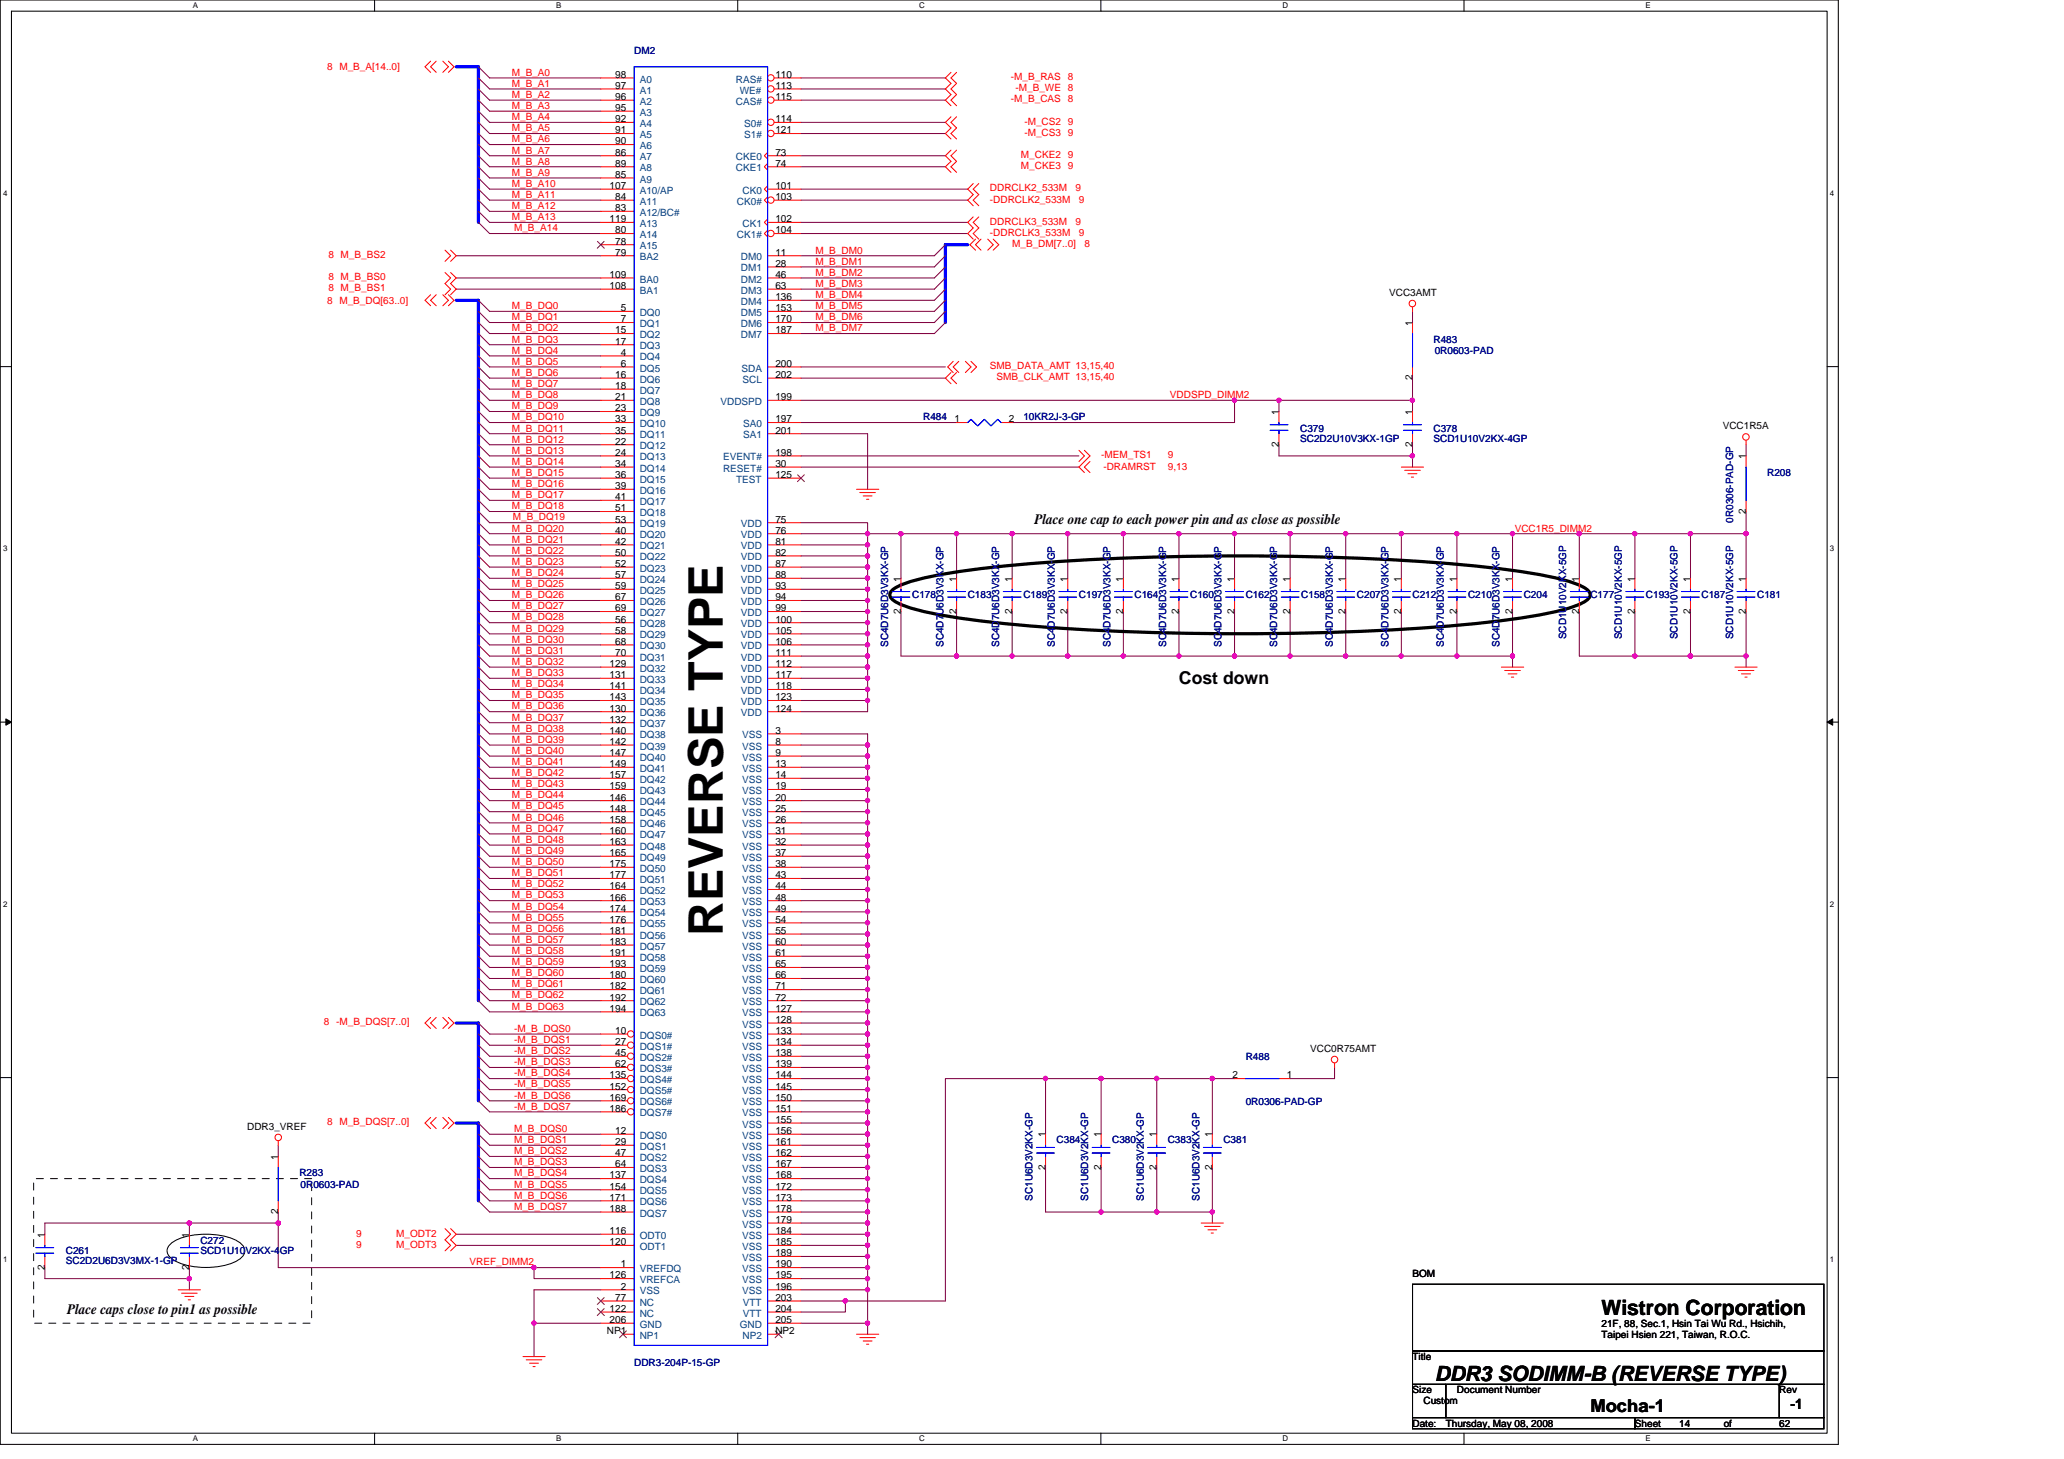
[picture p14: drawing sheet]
<svg xmlns="http://www.w3.org/2000/svg" width="297mm" height="210mm" viewBox="0 0 297 210" stroke-linecap="round" stroke-linejoin="round" font-family="sans-serif">
<defs><g id="words">
<text font-size="6.9" x="104" y="134.7" transform="rotate(-90 104 134.7)">REVERSE TYPE</text>
<g font-size="3">
<text x="230.5" y="189.3">Wistron Corporation</text>
<text x="206.5" y="198.8">DDR3 SODIMM-B (REVERSE TYPE)</text>
</g>
<g font-size="2.5">
<text x="169.7" y="98.4">Cost down</text>
<text x="228.9" y="203.2">Mocha-1</text>
</g>
<g font-size="2.1">
<text x="148.9" y="75.5">Place one cap to each power pin and as close as possible</text>
<text x="9.6" y="189.1">Place caps close to pin1 as possible</text>
<text x="257.7" y="202.8">-1</text>
</g>
<g font-size="1.4" fill="#f00">
<text x="47.1" y="10.1">8 M_B_A[14..0]</text>
<text x="73.7" y="10.9">M_B_A0</text>
<text x="145.5" y="11.5">-M_B_RAS 8</text>
<text x="73.7" y="12.5">M_B_A1</text>
<text x="73.7" y="14.1">M_B_A2</text>
<text x="73.7" y="15.7">M_B_A3</text>
<text x="73.7" y="17.3">M_B_A4</text>
<text x="145.5" y="14.7">-M_B_CAS 8</text>
<text x="146.2" y="13.1">-M_B_WE 8</text>
<text x="147.4" y="17.9">-M_CS2 9</text>
<text x="73.7" y="22.1">M_B_A7</text>
<text x="73.7" y="23.7">M_B_A8</text>
<text x="73.7" y="18.9">M_B_A5</text>
<text x="73.7" y="20.5">M_B_A6</text>
<text x="146.9" y="22.7">M_CKE2 9</text>
<text x="147.4" y="19.5">-M_CS3 9</text>
<text x="73.7" y="26.9">M_B_A10</text>
<text x="73.7" y="28.5">M_B_A11</text>
<text x="73.7" y="25.3">M_B_A9</text>
<text x="142.5" y="27.5">DDRCLK2_533M</text>
<text x="142.5" y="29.1">-DDRCLK2_533M</text>
<text x="146.9" y="24.3">M_CKE3 9</text>
<text x="154.8" y="27.5">9</text>
<text x="155.3" y="29.1">9</text>
<text x="73.7" y="30.1">M_B_A12</text>
<text x="73.7" y="31.7">M_B_A13</text>
<text x="74" y="33.3">M_B_A14</text>
<text x="142.5" y="32.3">DDRCLK3_533M</text>
<text x="142.5" y="34">-DDRCLK3_533M</text>
<text x="145.7" y="35.5">M_B_DM[7..0]</text>
<text x="154.8" y="32.3">9</text>
<text x="155.3" y="34">9</text>
<text x="156.1" y="35.5">8</text>
<text x="47.3" y="37.1">8 M_B_BS2</text>
<text x="47.3" y="40.3">8 M_B_BS0</text>
<text x="47.3" y="42">8 M_B_BS1</text>
<text x="117.3" y="36.5">M_B_DM0</text>
<text x="117.3" y="38.1">M_B_DM1</text>
<text x="117.3" y="41.3">M_B_DM3</text>
<text x="117.3" y="39.7">M_B_DM2</text>
<text x="47.1" y="43.7">8 M_B_DQ[63..0]</text>
<text x="73.7" y="44.5">M_B_DQ0</text>
<text x="73.7" y="47.7">M_B_DQ2</text>
<text x="73.7" y="46.1">M_B_DQ1</text>
<text x="117.3" y="47.7">M_B_DM7</text>
<text x="117.3" y="46.1">M_B_DM6</text>
<text x="117.3" y="44.5">M_B_DM5</text>
<text x="117.3" y="42.9">M_B_DM4</text>
<text x="73.7" y="49.3">M_B_DQ3</text>
<text x="73.7" y="50.9">M_B_DQ4</text>
<text x="73.7" y="52.5">M_B_DQ5</text>
<text x="142.5" y="53.1">SMB_DATA_AMT 13,15,40</text>
<text x="73.7" y="55.7">M_B_DQ7</text>
<text x="73.7" y="57.3">M_B_DQ8</text>
<text x="73.7" y="54.1">M_B_DQ6</text>
<text x="73.7" y="58.9">M_B_DQ9</text>
<text x="143.4" y="54.7">SMB_CLK_AMT 13,15,40</text>
<text x="168.4" y="57.3">VDDSPD_DIMM2</text>
<text x="73.7" y="60.5">M_B_DQ10</text>
<text x="73.7" y="62.1">M_B_DQ11</text>
<text x="73.7" y="63.7">M_B_DQ12</text>
<text x="73.7" y="65.3">M_B_DQ13</text>
<text x="158.5" y="66">-MEM_TS1</text>
<text x="168.1" y="66">9</text>
<text x="73.7" y="66.9">M_B_DQ14</text>
<text x="73.7" y="68.5">M_B_DQ15</text>
<text x="73.7" y="70.1">M_B_DQ16</text>
<text x="73.7" y="71.7">M_B_DQ17</text>
<text x="158.8" y="67.7">-DRAMRST</text>
<text x="168.1" y="67.7">9,13</text>
<text x="73.7" y="73.3">M_B_DQ18</text>
<text x="73.7" y="76.5">M_B_DQ20</text>
<text x="73.8" y="74.9">M_B_DQ19</text>
<text x="218" y="76.5">VCC1R5_DIMM2</text>
<text x="73.7" y="79.7">M_B_DQ22</text>
<text x="73.7" y="78.1">M_B_DQ21</text>
<text x="73.7" y="81.3">M_B_DQ23</text>
<text x="73.7" y="82.9">M_B_DQ24</text>
<text x="73.7" y="87.7">M_B_DQ27</text>
<text x="73.7" y="89.3">M_B_DQ28</text>
<text x="73.7" y="86.1">M_B_DQ26</text>
<text x="73.7" y="84.5">M_B_DQ25</text>
<text x="73.7" y="92.5">M_B_DQ30</text>
<text x="73.7" y="94.1">M_B_DQ31</text>
<text x="73.7" y="95.7">M_B_DQ32</text>
<text x="73.7" y="90.9">M_B_DQ29</text>
<text x="73.7" y="100.5">M_B_DQ35</text>
<text x="73.7" y="98.9">M_B_DQ34</text>
<text x="73.7" y="97.3">M_B_DQ33</text>
<text x="73.7" y="105.3">M_B_DQ38</text>
<text x="73.7" y="103.7">M_B_DQ37</text>
<text x="73.7" y="106.9">M_B_DQ39</text>
<text x="73.7" y="102.1">M_B_DQ36</text>
<text x="73.7" y="113.3">M_B_DQ43</text>
<text x="73.7" y="108.5">M_B_DQ40</text>
<text x="73.7" y="111.7">M_B_DQ42</text>
<text x="73.7" y="110.1">M_B_DQ41</text>
<text x="73.7" y="118.1">M_B_DQ46</text>
<text x="73.7" y="114.9">M_B_DQ44</text>
<text x="73.7" y="119.7">M_B_DQ47</text>
<text x="73.7" y="116.5">M_B_DQ45</text>
<text x="73.7" y="124.5">M_B_DQ50</text>
<text x="73.7" y="121.3">M_B_DQ48</text>
<text x="73.7" y="122.9">M_B_DQ49</text>
<text x="73.7" y="126.1">M_B_DQ51</text>
<text x="73.7" y="127.7">M_B_DQ52</text>
<text x="73.7" y="129.3">M_B_DQ53</text>
<text x="73.7" y="130.9">M_B_DQ54</text>
<text x="73.7" y="132.5">M_B_DQ55</text>
<text x="73.7" y="137.3">M_B_DQ58</text>
<text x="73.7" y="134.1">M_B_DQ56</text>
<text x="73.7" y="135.7">M_B_DQ57</text>
<text x="73.7" y="140.5">M_B_DQ60</text>
<text x="73.7" y="143.7">M_B_DQ62</text>
<text x="73.7" y="138.9">M_B_DQ59</text>
<text x="73.7" y="142.1">M_B_DQ61</text>
<text x="46.6" y="147.6">8 -M_B_DQS[7..0]</text>
<text x="73.7" y="145.3">M_B_DQ63</text>
<text x="74" y="148.5">-M_B_DQS0</text>
<text x="74" y="154.9">-M_B_DQS4</text>
<text x="74" y="151.7">-M_B_DQS2</text>
<text x="74" y="153.3">-M_B_DQS3</text>
<text x="74" y="150.1">-M_B_DQS1</text>
<text x="47.1" y="162">8 M_B_DQS[7..0]</text>
<text x="74" y="159.7">-M_B_DQS7</text>
<text x="74" y="158.1">-M_B_DQS6</text>
<text x="74" y="156.5">-M_B_DQS5</text>
<text x="74" y="164.5">M_B_DQS1</text>
<text x="74" y="162.9">M_B_DQS0</text>
<text x="74" y="166.1">M_B_DQS2</text>
<text x="74" y="167.7">M_B_DQS3</text>
<text x="74" y="170.9">M_B_DQS5</text>
<text x="74" y="169.3">M_B_DQS4</text>
<text x="74" y="172.5">M_B_DQS6</text>
<text x="51.3" y="178">9</text>
<text x="51.3" y="179.6">9</text>
<text x="57" y="178">M_ODT2</text>
<text x="57" y="179.6">M_ODT3</text>
<text x="74" y="174.1">M_B_DQS7</text>
<text x="67.6" y="182.1">VREF_DIMM2</text>
</g>
<g font-size="1.4">
<text x="88.5" y="11.2">98</text>
<text x="111.6" y="11.2">110</text>
<text x="88.5" y="12.8">97</text>
<text x="88.5" y="14.4">96</text>
<text x="88.5" y="16">95</text>
<text x="88.5" y="17.6">92</text>
<text x="111.6" y="14.4">115</text>
<text x="111.6" y="17.6">114</text>
<text x="111.6" y="12.8">113</text>
<text x="88.5" y="19.2">91</text>
<text x="88.5" y="20.8">90</text>
<text x="88.5" y="22.4">86</text>
<text x="88.5" y="24">89</text>
<text x="111.6" y="19.2">121</text>
<text x="111.6" y="22.4">73</text>
<text x="111.6" y="24">74</text>
<text x="87.7" y="27.2">107</text>
<text x="88.5" y="25.6">85</text>
<text x="88.5" y="28.8">84</text>
<text x="111.6" y="28.8">103</text>
<text x="111.6" y="27.2">101</text>
<text x="87.7" y="32">119</text>
<text x="88.5" y="30.4">83</text>
<text x="88.5" y="33.6">80</text>
<text x="88.5" y="35.2">78</text>
<text x="111.6" y="33.6">104</text>
<text x="111.6" y="32">102</text>
<text x="87.7" y="40">109</text>
<text x="87.7" y="41.6">108</text>
<text x="88.5" y="36.8">79</text>
<text x="111.6" y="36.8">11</text>
<text x="111.6" y="38.4">28</text>
<text x="111.6" y="40">46</text>
<text x="111.6" y="41.6">63</text>
<text x="88.5" y="48">15</text>
<text x="89.3" y="44.8">5</text>
<text x="89.3" y="46.4">7</text>
<text x="111.6" y="43.2">136</text>
<text x="111.6" y="44.8">153</text>
<text x="111.6" y="46.4">170</text>
<text x="111.6" y="48">187</text>
<text x="199.9" y="42.6">VCC3AMT</text>
<text x="203.3" y="46.9" transform="rotate(-90 203.3 46.9)">1</text>
<text x="88.5" y="49.6">17</text>
<text x="89.3" y="51.2">4</text>
<text x="89.3" y="52.8">6</text>
<text x="111.6" y="52.8">200</text>
<text x="88.5" y="54.4">16</text>
<text x="88.5" y="56">18</text>
<text x="88.5" y="57.6">21</text>
<text x="88.5" y="59.2">23</text>
<text x="111.6" y="57.6">199</text>
<text x="111.6" y="54.4">202</text>
<text x="184" y="59.7" transform="rotate(-90 184 59.7)">1</text>
<text x="203.3" y="59.7" transform="rotate(-90 203.3 59.7)">1</text>
<text x="203.3" y="54.7" transform="rotate(-90 203.3 54.7)">2</text>
<text x="88.5" y="60.8">33</text>
<text x="88.5" y="62.4">35</text>
<text x="88.5" y="64">22</text>
<text x="88.5" y="65.6">24</text>
<text x="111.6" y="60.8">197</text>
<text x="111.6" y="62.4">201</text>
<text x="111.6" y="65.6">198</text>
<text x="137.3" y="60.8">1</text>
<text x="145.2" y="60.8">2</text>
<text x="184" y="64.3" transform="rotate(-90 184 64.3)">2</text>
<text x="203.3" y="64.3" transform="rotate(-90 203.3 64.3)">2</text>
<text x="247.9" y="61.8">VCC1R5A</text>
<text x="88.5" y="67.2">34</text>
<text x="88.5" y="68.8">36</text>
<text x="88.5" y="70.4">39</text>
<text x="88.5" y="72">41</text>
<text x="111.6" y="68.8">125</text>
<text x="111.6" y="67.2">30</text>
<text x="251.3" y="66.1" transform="rotate(-90 251.3 66.1)">1</text>
<text x="88.5" y="73.6">51</text>
<text x="88.5" y="75.2">53</text>
<text x="88.5" y="76.8">40</text>
<text x="111.6" y="75.2">75</text>
<text x="111.6" y="76.8">76</text>
<text x="251.3" y="73.9" transform="rotate(-90 251.3 73.9)">2</text>
<text x="88.5" y="78.4">42</text>
<text x="88.5" y="80">50</text>
<text x="88.5" y="81.6">52</text>
<text x="88.5" y="83.2">57</text>
<text x="111.6" y="78.4">81</text>
<text x="111.6" y="80">82</text>
<text x="111.6" y="81.6">87</text>
<text x="111.6" y="83.2">88</text>
<text x="129.6" y="83.7" transform="rotate(-90 129.6 83.7)">1</text>
<text x="137.6" y="83.7" transform="rotate(-90 137.6 83.7)">1</text>
<text x="145.6" y="83.7" transform="rotate(-90 145.6 83.7)">1</text>
<text x="153.6" y="83.7" transform="rotate(-90 153.6 83.7)">1</text>
<text x="161.6" y="83.7" transform="rotate(-90 161.6 83.7)">1</text>
<text x="169.6" y="83.7" transform="rotate(-90 169.6 83.7)">1</text>
<text x="177.6" y="83.7" transform="rotate(-90 177.6 83.7)">1</text>
<text x="185.6" y="83.7" transform="rotate(-90 185.6 83.7)">1</text>
<text x="193.7" y="83.7" transform="rotate(-90 193.7 83.7)">1</text>
<text x="201.7" y="83.7" transform="rotate(-90 201.7 83.7)">1</text>
<text x="209.7" y="83.7" transform="rotate(-90 209.7 83.7)">1</text>
<text x="217.7" y="83.7" transform="rotate(-90 217.7 83.7)">1</text>
<text x="227.3" y="83.7" transform="rotate(-90 227.3 83.7)">1</text>
<text x="235.3" y="83.7" transform="rotate(-90 235.3 83.7)">1</text>
<text x="243.3" y="83.7" transform="rotate(-90 243.3 83.7)">1</text>
<text x="251.3" y="83.7" transform="rotate(-90 251.3 83.7)">1</text>
<text x="88.5" y="84.8">59</text>
<text x="88.5" y="86.4">67</text>
<text x="88.5" y="88">69</text>
<text x="88.5" y="89.6">56</text>
<text x="111.6" y="84.8">93</text>
<text x="111.6" y="86.4">94</text>
<text x="111.6" y="88">99</text>
<text x="111.6" y="89.6">100</text>
<text x="129.6" y="88.3" transform="rotate(-90 129.6 88.3)">2</text>
<text x="137.6" y="88.3" transform="rotate(-90 137.6 88.3)">2</text>
<text x="145.6" y="88.3" transform="rotate(-90 145.6 88.3)">2</text>
<text x="153.6" y="88.3" transform="rotate(-90 153.6 88.3)">2</text>
<text x="161.6" y="88.3" transform="rotate(-90 161.6 88.3)">2</text>
<text x="169.6" y="88.3" transform="rotate(-90 169.6 88.3)">2</text>
<text x="177.6" y="88.3" transform="rotate(-90 177.6 88.3)">2</text>
<text x="185.6" y="88.3" transform="rotate(-90 185.6 88.3)">2</text>
<text x="193.7" y="88.3" transform="rotate(-90 193.7 88.3)">2</text>
<text x="201.7" y="88.3" transform="rotate(-90 201.7 88.3)">2</text>
<text x="209.7" y="88.3" transform="rotate(-90 209.7 88.3)">2</text>
<text x="217.7" y="88.3" transform="rotate(-90 217.7 88.3)">2</text>
<text x="227.3" y="88.3" transform="rotate(-90 227.3 88.3)">2</text>
<text x="235.3" y="88.3" transform="rotate(-90 235.3 88.3)">2</text>
<text x="243.3" y="88.3" transform="rotate(-90 243.3 88.3)">2</text>
<text x="251.3" y="88.3" transform="rotate(-90 251.3 88.3)">2</text>
<text x="87.7" y="96">129</text>
<text x="88.5" y="91.2">58</text>
<text x="88.5" y="92.8">68</text>
<text x="88.5" y="94.4">70</text>
<text x="111.6" y="91.2">105</text>
<text x="111.6" y="92.8">106</text>
<text x="111.6" y="94.4">111</text>
<text x="111.6" y="96">112</text>
<text x="87.7" y="97.6">131</text>
<text x="87.7" y="99.2">141</text>
<text x="87.7" y="100.8">143</text>
<text x="111.6" y="97.6">117</text>
<text x="111.6" y="99.2">118</text>
<text x="111.6" y="100.8">123</text>
<text x="87.7" y="102.4">130</text>
<text x="87.7" y="104">132</text>
<text x="87.7" y="105.6">140</text>
<text x="87.7" y="107.2">142</text>
<text x="111.6" y="105.6">3</text>
<text x="111.6" y="107.2">8</text>
<text x="111.6" y="102.4">124</text>
<text x="87.7" y="108.8">147</text>
<text x="87.7" y="110.4">149</text>
<text x="87.7" y="112">157</text>
<text x="87.7" y="113.6">159</text>
<text x="111.6" y="108.8">9</text>
<text x="111.6" y="110.4">13</text>
<text x="111.6" y="112">14</text>
<text x="111.6" y="113.6">19</text>
<text x="87.7" y="115.2">146</text>
<text x="87.7" y="116.8">148</text>
<text x="87.7" y="118.4">158</text>
<text x="87.7" y="120">160</text>
<text x="111.6" y="115.2">20</text>
<text x="111.6" y="116.8">25</text>
<text x="111.6" y="118.4">26</text>
<text x="111.6" y="120">31</text>
<text x="87.7" y="121.6">163</text>
<text x="87.7" y="123.2">165</text>
<text x="87.7" y="124.8">175</text>
<text x="111.6" y="121.6">32</text>
<text x="111.6" y="123.2">37</text>
<text x="111.6" y="124.8">38</text>
<text x="87.7" y="126.4">177</text>
<text x="87.7" y="128">164</text>
<text x="87.7" y="129.6">166</text>
<text x="87.7" y="131.2">174</text>
<text x="111.6" y="126.4">43</text>
<text x="111.6" y="128">44</text>
<text x="111.6" y="129.6">48</text>
<text x="111.6" y="131.2">49</text>
<text x="87.7" y="132.8">176</text>
<text x="87.7" y="134.4">181</text>
<text x="87.7" y="136">183</text>
<text x="87.7" y="137.6">191</text>
<text x="111.6" y="132.8">54</text>
<text x="111.6" y="134.4">55</text>
<text x="111.6" y="136">60</text>
<text x="111.6" y="137.6">61</text>
<text x="87.7" y="139.2">193</text>
<text x="87.7" y="140.8">180</text>
<text x="87.7" y="142.4">182</text>
<text x="87.7" y="144">192</text>
<text x="111.6" y="139.2">65</text>
<text x="111.6" y="140.8">66</text>
<text x="111.6" y="142.4">71</text>
<text x="111.6" y="144">72</text>
<text x="87.7" y="145.6">194</text>
<text x="88.5" y="148.8">10</text>
<text x="111.6" y="145.6">127</text>
<text x="111.6" y="147.2">128</text>
<text x="111.6" y="148.8">133</text>
<text x="87.7" y="155.2">135</text>
<text x="88.5" y="150.4">27</text>
<text x="88.5" y="152">45</text>
<text x="88.5" y="153.6">62</text>
<text x="111.6" y="150.4">134</text>
<text x="111.6" y="152">138</text>
<text x="111.6" y="153.6">139</text>
<text x="111.6" y="155.2">144</text>
<text x="177.4" y="155.2">2</text>
<text x="185.2" y="155.2">1</text>
<text x="188.5" y="151.4">VCC0R75AMT</text>
<text x="87.7" y="156.8">152</text>
<text x="87.7" y="158.4">169</text>
<text x="87.7" y="160">186</text>
<text x="111.6" y="156.8">145</text>
<text x="111.6" y="158.4">150</text>
<text x="111.6" y="160">151</text>
<text x="111.6" y="161.6">155</text>
<text x="35.6" y="162.6">DDR3_VREF</text>
<text x="40" y="166.9" transform="rotate(-90 40 166.9)">1</text>
<text x="88.5" y="163.2">12</text>
<text x="88.5" y="164.8">29</text>
<text x="88.5" y="166.4">47</text>
<text x="88.5" y="168">64</text>
<text x="111.6" y="163.2">156</text>
<text x="111.6" y="164.8">161</text>
<text x="111.6" y="166.4">162</text>
<text x="111.6" y="168">167</text>
<text x="150.4" y="163.7" transform="rotate(-90 150.4 163.7)">1</text>
<text x="158.5" y="163.7" transform="rotate(-90 158.5 163.7)">1</text>
<text x="166.5" y="163.7" transform="rotate(-90 166.5 163.7)">1</text>
<text x="174.5" y="163.7" transform="rotate(-90 174.5 163.7)">1</text>
<text x="87.7" y="169.6">137</text>
<text x="87.7" y="171.2">154</text>
<text x="87.7" y="172.8">171</text>
<text x="111.6" y="169.6">168</text>
<text x="111.6" y="171.2">172</text>
<text x="111.6" y="172.8">173</text>
<text x="150.4" y="168.4" transform="rotate(-90 150.4 168.4)">2</text>
<text x="158.5" y="168.4" transform="rotate(-90 158.5 168.4)">2</text>
<text x="166.5" y="168.4" transform="rotate(-90 166.5 168.4)">2</text>
<text x="174.5" y="168.4" transform="rotate(-90 174.5 168.4)">2</text>
<text x="6.4" y="178.1" transform="rotate(-90 6.4 178.1)">1</text>
<text x="27.2" y="178.1" transform="rotate(-90 27.2 178.1)">1</text>
<text x="40" y="174.8" transform="rotate(-90 40 174.8)">2</text>
<text x="87.7" y="174.4">188</text>
<text x="87.7" y="177.6">116</text>
<text x="87.7" y="179.2">120</text>
<text x="111.6" y="174.4">178</text>
<text x="111.6" y="176">179</text>
<text x="111.6" y="177.6">184</text>
<text x="111.6" y="179.2">185</text>
<text x="6.4" y="182.8" transform="rotate(-90 6.4 182.8)">2</text>
<text x="27.2" y="182.8" transform="rotate(-90 27.2 182.8)">2</text>
<text x="87.7" y="184">126</text>
<text x="89.3" y="182.4">1</text>
<text x="89.3" y="185.6">2</text>
<text x="111.6" y="180.8">189</text>
<text x="111.6" y="182.4">190</text>
<text x="111.6" y="184">195</text>
<text x="111.6" y="185.6">196</text>
<text x="203.3" y="183.7">BOM</text>
<text x="87.7" y="190.4">206</text>
<text x="87.7" y="188.8">122</text>
<text x="88.5" y="187.2">77</text>
<text x="111.6" y="188.8">204</text>
<text x="111.6" y="187.2">203</text>
<text x="111.6" y="190.4">205</text>
<text x="230.5" y="190.9">21F, 88, Sec.1, Hsin Tai Wu Rd., Hsichih,</text>
<text x="87.4" y="192">NP1</text>
<text x="111.6" y="192">NP2</text>
<text x="203.3" y="195.7">Title</text>
<text x="230.5" y="192.6">Taipei Hsien 221, Taiwan, R.O.C.</text>
<text x="203.3" y="200.5">Size</text>
<text x="204.9" y="202.1">Custom</text>
<text x="209.7" y="200.5">Document Number</text>
<text x="256.1" y="200.5">Rev</text>
<text x="203.3" y="205.3">Date:</text>
<text x="208.1" y="205.3">Thursday, May 08, 2008</text>
<text x="235.3" y="205.3">Sheet</text>
<text x="241.7" y="205.3">14</text>
<text x="248.1" y="205.3">of</text>
<text x="256.1" y="205.3">62</text>
</g>
<g font-size="1.4" fill="#000080">
<text x="91.3" y="7.7">DM2</text>
<text x="206.3" y="49.3">R483</text>
<text x="206.5" y="50.9">0R0603-PAD</text>
<text x="132.9" y="60.5">R484</text>
<text x="147.3" y="60.5">10KR2J-3-GP</text>
<text x="187.1" y="62.1">C379</text>
<text x="187.1" y="63.5">SC2D2U10V3KX-1GP</text>
<text x="206.3" y="62.1">C378</text>
<text x="206.3" y="63.5">SCD1U10V2KX-4GP</text>
<text x="254.3" y="68.5">R208</text>
<text x="249.4" y="75.2" transform="rotate(-90 249.4 75.2)">0R0306-PAD-GP</text>
<text x="131.3" y="86.1">C178</text>
<text x="139.3" y="86.1">C183</text>
<text x="147.3" y="86.1">C189</text>
<text x="155.3" y="86.1">C197</text>
<text x="163.3" y="86.1">C164</text>
<text x="171.3" y="86.1">C160</text>
<text x="179.3" y="86.1">C162</text>
<text x="187.3" y="86.1">C158</text>
<text x="195.3" y="86.1">C207</text>
<text x="203.3" y="86.1">C212</text>
<text x="211.3" y="86.1">C210</text>
<text x="219.3" y="86.1">C204</text>
<text x="228.9" y="86.1">C177</text>
<text x="236.9" y="86.1">C193</text>
<text x="244.9" y="86.1">C187</text>
<text x="252.9" y="86.1">C181</text>
<text x="127.8" y="93.1" transform="rotate(-90 127.8 93.1)">SC4D7U6D3V3KX-GP</text>
<text x="135.8" y="93.1" transform="rotate(-90 135.8 93.1)">SC4D7U6D3V3KX-GP</text>
<text x="143.8" y="93.1" transform="rotate(-90 143.8 93.1)">SC4D7U6D3V3KX-GP</text>
<text x="151.8" y="93.1" transform="rotate(-90 151.8 93.1)">SC4D7U6D3V3KX-GP</text>
<text x="159.8" y="93.1" transform="rotate(-90 159.8 93.1)">SC4D7U6D3V3KX-GP</text>
<text x="167.8" y="93.1" transform="rotate(-90 167.8 93.1)">SC4D7U6D3V3KX-GP</text>
<text x="175.8" y="93.1" transform="rotate(-90 175.8 93.1)">SC4D7U6D3V3KX-GP</text>
<text x="183.8" y="93.1" transform="rotate(-90 183.8 93.1)">SC4D7U6D3V3KX-GP</text>
<text x="191.8" y="93.1" transform="rotate(-90 191.8 93.1)">SC4D7U6D3V3KX-GP</text>
<text x="199.8" y="93.1" transform="rotate(-90 199.8 93.1)">SC4D7U6D3V3KX-GP</text>
<text x="207.8" y="93.1" transform="rotate(-90 207.8 93.1)">SC4D7U6D3V3KX-GP</text>
<text x="215.8" y="93.1" transform="rotate(-90 215.8 93.1)">SC4D7U6D3V3KX-GP</text>
<text x="225.4" y="92" transform="rotate(-90 225.4 92)">SCD1U10V2KX-5GP</text>
<text x="233.4" y="92" transform="rotate(-90 233.4 92)">SCD1U10V2KX-5GP</text>
<text x="241.4" y="92" transform="rotate(-90 241.4 92)">SCD1U10V2KX-5GP</text>
<text x="249.4" y="92" transform="rotate(-90 249.4 92)">SCD1U10V2KX-5GP</text>
<text x="179.3" y="152.5">R488</text>
<text x="179.3" y="159.1">0R0306-PAD-GP</text>
<text x="152.1" y="164.5">C384</text>
<text x="160.1" y="164.5">C380</text>
<text x="168.1" y="164.5">C383</text>
<text x="176.1" y="164.5">C381</text>
<text x="43.1" y="169.3">R283</text>
<text x="43.3" y="170.9">0R0603-PAD</text>
<text x="148.6" y="172.8" transform="rotate(-90 148.6 172.8)">SC1U6D3V2KX-GP</text>
<text x="156.6" y="172.8" transform="rotate(-90 156.6 172.8)">SC1U6D3V2KX-GP</text>
<text x="164.6" y="172.8" transform="rotate(-90 164.6 172.8)">SC1U6D3V2KX-GP</text>
<text x="172.6" y="172.8" transform="rotate(-90 172.6 172.8)">SC1U6D3V2KX-GP</text>
<text x="28.8" y="179.1">C272</text>
<text x="9.5" y="180.5">C261</text>
<text x="9.5" y="182">SC2D2U6D3V3MX-1-GP</text>
<text x="28.8" y="180.5">SCD1U10V2KX-4GP</text>
<text x="91.3" y="196.5">DDR3-204P-15-GP</text>
</g>
<g font-size="1.4" fill="#004080">
<text x="92.1" y="11.9">A0</text>
<text x="105.9" y="11.9">RAS#</text>
<text x="92.1" y="13.5">A1</text>
<text x="92.1" y="15.1">A2</text>
<text x="92.1" y="16.7">A3</text>
<text x="105.9" y="15.1">CAS#</text>
<text x="106.5" y="13.5">WE#</text>
<text x="92.1" y="18.3">A4</text>
<text x="92.1" y="19.9">A5</text>
<text x="92.1" y="21.5">A6</text>
<text x="92.1" y="23.1">A7</text>
<text x="105.9" y="23.1">CKE0</text>
<text x="107.1" y="18.3">S0#</text>
<text x="107.1" y="19.9">S1#</text>
<text x="92.1" y="24.7">A8</text>
<text x="92.1" y="26.3">A9</text>
<text x="92.1" y="27.9">A10/AP</text>
<text x="92.1" y="29.5">A11</text>
<text x="105.9" y="24.7">CKE1</text>
<text x="106.1" y="29.5">CK0#</text>
<text x="106.9" y="27.9">CK0</text>
<text x="92.1" y="31.1">A12/BC#</text>
<text x="92.1" y="32.7">A13</text>
<text x="92.1" y="34.3">A14</text>
<text x="92.1" y="35.9">A15</text>
<text x="106.1" y="34.3">CK1#</text>
<text x="106.9" y="32.7">CK1</text>
<text x="92.1" y="37.5">BA2</text>
<text x="92.1" y="40.7">BA0</text>
<text x="106.6" y="37.5">DM0</text>
<text x="106.6" y="39.1">DM1</text>
<text x="106.6" y="40.7">DM2</text>
<text x="92.1" y="42.3">BA1</text>
<text x="92.1" y="45.5">DQ0</text>
<text x="92.1" y="47.1">DQ1</text>
<text x="106.6" y="42.3">DM3</text>
<text x="106.6" y="43.9">DM4</text>
<text x="106.6" y="45.5">DM5</text>
<text x="106.6" y="47.1">DM6</text>
<text x="92.1" y="48.7">DQ2</text>
<text x="92.1" y="50.3">DQ3</text>
<text x="92.1" y="51.9">DQ4</text>
<text x="92.1" y="53.5">DQ5</text>
<text x="106.6" y="48.7">DM7</text>
<text x="106.7" y="53.5">SDA</text>
<text x="92.1" y="55.1">DQ6</text>
<text x="92.1" y="56.7">DQ7</text>
<text x="92.1" y="58.3">DQ8</text>
<text x="92.1" y="59.9">DQ9</text>
<text x="103.7" y="58.3">VDDSPD</text>
<text x="106.9" y="55.1">SCL</text>
<text x="92.1" y="61.5">DQ10</text>
<text x="92.1" y="63.1">DQ11</text>
<text x="92.1" y="64.7">DQ12</text>
<text x="107" y="61.5">SA0</text>
<text x="107" y="63.1">SA1</text>
<text x="92.1" y="66.3">DQ13</text>
<text x="92.1" y="67.9">DQ14</text>
<text x="92.1" y="69.5">DQ15</text>
<text x="92.1" y="71.1">DQ16</text>
<text x="104.1" y="66.3">EVENT#</text>
<text x="104.1" y="67.9">RESET#</text>
<text x="105.9" y="69.5">TEST</text>
<text x="92.1" y="72.7">DQ17</text>
<text x="92.1" y="74.3">DQ18</text>
<text x="92.1" y="75.9">DQ19</text>
<text x="92.1" y="77.5">DQ20</text>
<text x="106.6" y="75.9">VDD</text>
<text x="106.6" y="77.5">VDD</text>
<text x="92.1" y="79.1">DQ21</text>
<text x="92.1" y="80.7">DQ22</text>
<text x="92.1" y="82.3">DQ23</text>
<text x="92.1" y="83.9">DQ24</text>
<text x="106.6" y="79.1">VDD</text>
<text x="106.6" y="80.7">VDD</text>
<text x="106.6" y="82.3">VDD</text>
<text x="106.6" y="83.9">VDD</text>
<text x="92.1" y="85.5">DQ25</text>
<text x="92.1" y="87.1">DQ26</text>
<text x="92.1" y="88.7">DQ27</text>
<text x="106.6" y="85.5">VDD</text>
<text x="106.6" y="87.1">VDD</text>
<text x="106.6" y="88.7">VDD</text>
<text x="92.1" y="90.3">DQ28</text>
<text x="92.1" y="91.9">DQ29</text>
<text x="92.1" y="93.5">DQ30</text>
<text x="92.1" y="95.1">DQ31</text>
<text x="106.6" y="90.3">VDD</text>
<text x="106.6" y="91.9">VDD</text>
<text x="106.6" y="93.5">VDD</text>
<text x="106.6" y="95.1">VDD</text>
<text x="92.1" y="96.7">DQ32</text>
<text x="92.1" y="98.3">DQ33</text>
<text x="92.1" y="99.9">DQ34</text>
<text x="92.1" y="101.5">DQ35</text>
<text x="106.6" y="96.7">VDD</text>
<text x="106.6" y="98.3">VDD</text>
<text x="106.6" y="99.9">VDD</text>
<text x="106.6" y="101.5">VDD</text>
<text x="92.1" y="103.1">DQ36</text>
<text x="92.1" y="104.7">DQ37</text>
<text x="92.1" y="106.3">DQ38</text>
<text x="92.1" y="107.9">DQ39</text>
<text x="106.6" y="103.1">VDD</text>
<text x="106.8" y="106.3">VSS</text>
<text x="106.8" y="107.9">VSS</text>
<text x="92.1" y="109.5">DQ40</text>
<text x="92.1" y="111.1">DQ41</text>
<text x="92.1" y="112.7">DQ42</text>
<text x="106.8" y="109.5">VSS</text>
<text x="106.8" y="111.1">VSS</text>
<text x="106.8" y="112.7">VSS</text>
<text x="92.1" y="114.3">DQ43</text>
<text x="92.1" y="115.9">DQ44</text>
<text x="92.1" y="117.5">DQ45</text>
<text x="92.1" y="119.1">DQ46</text>
<text x="106.8" y="114.3">VSS</text>
<text x="106.8" y="115.9">VSS</text>
<text x="106.8" y="117.5">VSS</text>
<text x="106.8" y="119.1">VSS</text>
<text x="92.1" y="120.7">DQ47</text>
<text x="92.1" y="122.3">DQ48</text>
<text x="92.1" y="123.9">DQ49</text>
<text x="92.1" y="125.5">DQ50</text>
<text x="106.8" y="120.7">VSS</text>
<text x="106.8" y="122.3">VSS</text>
<text x="106.8" y="123.9">VSS</text>
<text x="106.8" y="125.5">VSS</text>
<text x="92.1" y="127.1">DQ51</text>
<text x="92.1" y="128.7">DQ52</text>
<text x="92.1" y="130.3">DQ53</text>
<text x="92.1" y="131.9">DQ54</text>
<text x="106.8" y="127.1">VSS</text>
<text x="106.8" y="128.7">VSS</text>
<text x="106.8" y="130.3">VSS</text>
<text x="106.8" y="131.9">VSS</text>
<text x="92.1" y="133.5">DQ55</text>
<text x="92.1" y="135.1">DQ56</text>
<text x="92.1" y="136.7">DQ57</text>
<text x="106.8" y="133.5">VSS</text>
<text x="106.8" y="135.1">VSS</text>
<text x="106.8" y="136.7">VSS</text>
<text x="92.1" y="138.3">DQ58</text>
<text x="92.1" y="139.9">DQ59</text>
<text x="92.1" y="141.5">DQ60</text>
<text x="92.1" y="143.1">DQ61</text>
<text x="106.8" y="138.3">VSS</text>
<text x="106.8" y="139.9">VSS</text>
<text x="106.8" y="141.5">VSS</text>
<text x="106.8" y="143.1">VSS</text>
<text x="92.1" y="144.7">DQ62</text>
<text x="92.1" y="146.3">DQ63</text>
<text x="92.1" y="149.5">DQS0#</text>
<text x="106.8" y="144.7">VSS</text>
<text x="106.8" y="146.3">VSS</text>
<text x="106.8" y="147.9">VSS</text>
<text x="106.8" y="149.5">VSS</text>
<text x="92.1" y="151.1">DQS1#</text>
<text x="92.1" y="152.7">DQS2#</text>
<text x="92.1" y="154.3">DQS3#</text>
<text x="92.1" y="155.9">DQS4#</text>
<text x="106.8" y="151.1">VSS</text>
<text x="106.8" y="152.7">VSS</text>
<text x="106.8" y="154.3">VSS</text>
<text x="106.8" y="155.9">VSS</text>
<text x="92.1" y="157.5">DQS5#</text>
<text x="92.1" y="159.1">DQS6#</text>
<text x="92.1" y="160.7">DQS7#</text>
<text x="106.8" y="157.5">VSS</text>
<text x="106.8" y="159.1">VSS</text>
<text x="106.8" y="160.7">VSS</text>
<text x="92.1" y="163.9">DQS0</text>
<text x="92.1" y="165.5">DQS1</text>
<text x="92.1" y="167.1">DQS2</text>
<text x="106.8" y="162.3">VSS</text>
<text x="106.8" y="163.9">VSS</text>
<text x="106.8" y="165.5">VSS</text>
<text x="106.8" y="167.1">VSS</text>
<text x="92.1" y="168.7">DQS3</text>
<text x="92.1" y="170.3">DQS4</text>
<text x="92.1" y="171.9">DQS5</text>
<text x="92.1" y="173.5">DQS6</text>
<text x="106.8" y="168.7">VSS</text>
<text x="106.8" y="170.3">VSS</text>
<text x="106.8" y="171.9">VSS</text>
<text x="106.8" y="173.5">VSS</text>
<text x="92.1" y="175.1">DQS7</text>
<text x="92.1" y="178.3">ODT0</text>
<text x="92.1" y="179.9">ODT1</text>
<text x="106.8" y="175.1">VSS</text>
<text x="106.8" y="176.7">VSS</text>
<text x="106.8" y="178.3">VSS</text>
<text x="106.8" y="179.9">VSS</text>
<text x="92.1" y="183.1">VREFDQ</text>
<text x="92.1" y="184.7">VREFCA</text>
<text x="106.8" y="181.5">VSS</text>
<text x="106.8" y="183.1">VSS</text>
<text x="106.8" y="184.7">VSS</text>
<text x="92.1" y="186.3">VSS</text>
<text x="92.1" y="191.1">GND</text>
<text x="92.1" y="187.9">NC</text>
<text x="92.1" y="189.5">NC</text>
<text x="106.5" y="191.1">GND</text>
<text x="106.8" y="186.3">VSS</text>
<text x="106.9" y="189.5">VTT</text>
<text x="106.9" y="187.9">VTT</text>
<text x="92.1" y="192.7">NP1</text>
<text x="106.9" y="192.7">NP2</text>
</g>
<g font-size="1.1">
<text x="27.8" y="1.2">A</text>
<text x="80" y="1.2">B</text>
<text x="132.3" y="1.2">C</text>
<text x="184.5" y="1.2">D</text>
<text x="236.8" y="1.2">E</text>
<text x=".4" y="28.2">4</text>
<text x="263.4" y="28.2">4</text>
<text x=".4" y="79.4">3</text>
<text x="263.4" y="79.4">3</text>
<text x=".4" y="130.5">2</text>
<text x="263.4" y="130.5">2</text>
<text x=".4" y="181.7">1</text>
<text x="263.4" y="181.7">1</text>
<text x="27.8" y="207.5">A</text>
<text x="80" y="207.5">B</text>
<text x="132.3" y="207.5">C</text>
<text x="184.5" y="207.5">D</text>
<text x="236.8" y="207.5">E</text>
</g>
</g></defs>
<path d="M0 0h264.6v207.9h-264.6zM1.6 1.6h261.4v204.7h-261.4z" fill="none" stroke="#000" stroke-width=".15"/>
<g fill="#fff">
<path d="M27.8 .2h.7v1.2h-.7z"/>
<path d="M27.8 206.4h.7v1.3h-.7z"/>
</g>
<path d="M53.9 0v1.6M53.9 206.3v1.6" fill="none" stroke="#000" stroke-width=".15"/>
<g fill="#fff">
<path d="M80 .2h.8v1.2h-.8z"/>
<path d="M80 206.4h.8v1.3h-.8z"/>
</g>
<path d="M106.2 0v1.6M106.2 206.3v1.6" fill="none" stroke="#000" stroke-width=".15"/>
<g fill="#fff">
<path d="M132.3 .2h.8v1.2h-.8z"/>
<path d="M132.3 206.4h.8v1.3h-.8z"/>
</g>
<path d="M158.4 0v1.6M158.4 206.3v1.6" fill="none" stroke="#000" stroke-width=".15"/>
<g fill="#fff">
<path d="M184.5 .2h.9v1.2h-.9z"/>
<path d="M184.5 206.4h.9v1.3h-.9z"/>
</g>
<path d="M210.7 0v1.6M210.7 206.3v1.6" fill="none" stroke="#000" stroke-width=".15"/>
<g fill="#fff">
<path d="M236.8 .2h.8v1.2h-.8z"/>
<path d="M236.8 206.4h.8v1.3h-.8z"/>
<path d="M.4 27.2h.7v1.2h-.7z"/>
<path d="M263.4 27.2h.6v1.2h-.6z"/>
<path d="M.4 78.3h.7v1.3h-.7z"/>
<path d="M263.4 78.3h.6v1.3h-.6z"/>
</g>
<path d="M0 52.8h1.6M263 52.8h1.6" fill="none" stroke="#000" stroke-width=".15"/>
<g fill="#fff">
<path d="M.4 129.5h.7v1.3h-.7z"/>
<path d="M263.4 129.5h.6v1.3h-.6z"/>
</g>
<path d="M0 103.9h1.6M263 103.9h1.6" fill="none" stroke="#000" stroke-width=".15"/>
<path d="M.8 103.5l.8 .4-.8 .5zM262.9 103.9l.9-.4v.9z" fill="#000" stroke="#000" stroke-width=".14"/>
<g fill="#fff">
<path d="M.4 180.7h.7v1.2h-.7z"/>
<path d="M263.4 180.7h.6v1.2h-.6z"/>
</g>
<path d="M0 155.1h1.6M263 155.1h1.6M24.4 179.2a6.6 6.6 0 0 1 4.2-1.5 9.9 9.9 0 0 1 5.9 1.1 1.33 1.33 0 0 1 .7 1.2 1.33 1.33 0 0 1-.7 1.2 10.3 10.3 0 0 1-7.7 .9 4.1 4.1 0 0 1-2.7-1.6l-.1-.5 .1-.4zM203.3 184.8h59.2v9.6h-59.2zM203.3 194.4h59.2v4.8h-59.2zM203.3 199.2h4.8v4.8h-4.8zM208.1 199.2h48v4.8h-48zM256.1 199.2h6.4v4.8h-6.4zM203.3 204h32v1.6h-32zM235.3 204h27.2v1.6h-27.2z" fill="none" stroke="#000" stroke-width=".15"/>
<g fill="none" stroke="#800040" stroke-width=".15">
<path d="M68.9 11.2l1.6 1.6h16M68.9 17.6l1.6 1.6h16M68.9 12.8l1.6 1.6h16M68.9 19.2l1.6 1.6h16M68.9 14.4l1.6 1.6h16M68.9 9.6l1.6 1.6h16M68.9 16l1.6 1.6h16M115.3 17.6h20.8M115.3 19.2h20.8M115.3 11.2h20.8M115.3 12.8h20.8M115.3 14.4h20.8"/>
<path d="M65.7 36.8h20.8M68.9 25.6l1.6 1.6h16M68.9 20.8l1.6 1.6h16M68.9 22.4l1.6 1.6h16M68.9 27.2l1.6 1.6h16M68.9 28.8l1.6 1.6h16M68.9 24l1.6 1.6h16M68.9 30.4l1.6 1.6h16M68.9 32l1.6 1.6h16M115.3 27.2h24M115.3 33.6h24M115.3 24h20.8"/>
<path d="M115.3 22.4h20.8M115.3 32h24M115.3 28.8h24M136.1 35.2l-1.6 1.6h-19.2M136.1 36.8l-1.6 1.6h-19.2M136.1 38.4l-1.6 1.6h-19.2M65.7 40h20.8M65.7 41.6h20.8M68.9 54.4l1.6 1.6h16M68.9 59.2l1.6 1.6h16M68.9 48l1.6 1.6h16M68.9 56l1.6 1.6h16"/>
<path d="M68.9 43.2l1.6 1.6h16M68.9 46.4l1.6 1.6h16M68.9 52.8l1.6 1.6h16M68.9 49.6l1.6 1.6h16M68.9 57.6l1.6 1.6h16M68.9 44.8l1.6 1.6h16M68.9 51.2l1.6 1.6h16M115.3 52.8h20.8M115.3 54.4h20.8M115.3 57.6h62.4M136.1 46.4l-1.6 1.6h-19.2M136.1 44.8l-1.6 1.6h-19.2"/>
<path d="M136.1 43.2l-1.6 1.6h-19.2M136.1 41.6l-1.6 1.6h-19.2M136.1 40l-1.6 1.6h-19.2M177.7 57.6h6.4M177.7 57.6v3.2h-32M184.1 57.6h19.2M184.1 57.6v1.6M203.3 44.8v1.6M203.3 54.4v3.2M203.3 57.6v1.6M68.9 60.8l1.6 1.6h16M68.9 78.4l1.6 1.6h16"/>
<path d="M68.9 65.6l1.6 1.6h16M68.9 73.6l1.6 1.6h16M68.9 67.2l1.6 1.6h16M68.9 72l1.6 1.6h16M68.9 68.8l1.6 1.6h16M68.9 62.4l1.6 1.6h16M68.9 76.8l1.6 1.6h16M68.9 64l1.6 1.6h16M68.9 70.4l1.6 1.6h16M68.9 75.2l1.6 1.6h16M115.3 67.2h40M115.3 65.6h40"/>
<path d="M115.3 62.4h9.6v8M115.3 78.4h9.6M115.3 76.8h9.6M115.3 75.2h9.6v1.6M115.3 60.8h22.4M124.9 76.8h4.8M124.9 76.8v1.6M124.9 78.4v1.6M129.7 76.8v6.4M129.7 76.8h8M137.7 76.8v6.4M137.7 76.8h8"/>
<path d="M145.7 76.8h8M145.7 76.8v6.4M153.7 76.8h8M153.7 76.8v6.4M161.7 76.8h16M161.7 76.8v6.4M169.7 76.8v6.4M177.7 76.8v6.4M177.7 76.8h8M184.1 64v1.6h19.2M185.7 76.8h8M185.7 76.8v6.4"/>
<path d="M193.7 76.8h8M193.7 76.8v6.4M201.7 76.8h16M201.7 76.8v6.4M203.3 65.6v1.6M203.3 64v1.6M209.7 76.8v6.4M217.7 76.8h9.6M217.7 76.8v6.4M227.3 76.8h8M227.3 76.8v6.4M235.3 76.8h8"/>
<path d="M235.3 76.8v6.4M243.3 76.8h8M243.3 76.8v6.4M251.3 64v1.6M251.3 76.8v6.4M251.3 73.6v3.2M68.9 91.2l1.6 1.6h16M68.9 86.4l1.6 1.6h16M68.9 88l1.6 1.6h16M68.9 92.8l1.6 1.6h16M68.9 80l1.6 1.6h16M68.9 81.6l1.6 1.6h16"/>
<path d="M68.9 99.2l1.6 1.6h16M68.9 84.8l1.6 1.6h16M68.9 97.6l1.6 1.6h16M68.9 94.4l1.6 1.6h16M68.9 83.2l1.6 1.6h16M68.9 96l1.6 1.6h16M68.9 89.6l1.6 1.6h16M115.3 83.2h9.6M115.3 89.6h9.6M115.3 84.8h9.6M115.3 94.4h9.6M115.3 86.4h9.6"/>
<path d="M115.3 91.2h9.6M115.3 88h9.6M115.3 92.8h9.6M115.3 80h9.6M115.3 81.6h9.6M115.3 99.2h9.6M115.3 97.6h9.6M115.3 96h9.6M124.9 86.4v1.6M124.9 88v1.6M124.9 92.8v1.6M124.9 83.2v1.6"/>
<path d="M124.9 84.8v1.6M124.9 80v1.6M124.9 81.6v1.6M124.9 89.6v3.2M124.9 97.6v1.6M124.9 96v1.6M124.9 99.2v1.6M124.9 94.4v1.6M129.7 88v6.4h8M137.7 88v6.4M137.7 94.4h8M145.7 94.4h8"/>
<path d="M145.7 88v6.4M153.7 94.4h16M153.7 88v6.4M161.7 88v6.4M169.7 94.4h8M169.7 88v6.4M177.7 94.4h8M177.7 88v6.4M185.7 88v6.4M185.7 94.4h8M193.7 94.4h8M193.7 88v6.4"/>
<path d="M201.7 94.4h8M201.7 88v6.4M209.7 94.4h8M209.7 88v6.4M217.7 94.4v1.6M217.7 88v6.4M227.3 88v6.4h8M235.3 94.4h8M235.3 88v6.4M243.3 94.4h8M243.3 88v6.4M251.3 88v6.4"/>
<path d="M251.3 94.4v1.6M68.9 104l1.6 1.6h16M68.9 116.8l1.6 1.6h16M68.9 112l1.6 1.6h16M68.9 113.6l1.6 1.6h16M68.9 102.4l1.6 1.6h16M68.9 118.4l1.6 1.6h16M68.9 105.6l1.6 1.6h16M68.9 100.8l1.6 1.6h16M68.9 107.2l1.6 1.6h16M68.9 115.2l1.6 1.6h16M68.9 110.4l1.6 1.6h16"/>
<path d="M68.9 108.8l1.6 1.6h16M115.3 108.8h9.6M115.3 107.2h9.6M115.3 110.4h9.6M115.3 105.6h9.6v1.6M115.3 113.6h9.6M115.3 118.4h9.6M115.3 116.8h9.6M115.3 115.2h9.6M115.3 112h9.6M115.3 100.8h9.6M124.9 113.6v1.6"/>
<path d="M124.9 107.2v1.6M124.9 118.4v1.6M124.9 115.2v1.6M124.9 110.4v1.6M124.9 108.8v1.6M124.9 116.8v1.6M124.9 112v1.6M124.9 100.8v1.6h-9.6M68.9 124.8l1.6 1.6h16M68.9 126.4l1.6 1.6h16M68.9 128l1.6 1.6h16M68.9 123.2l1.6 1.6h16"/>
<path d="M68.9 139.2l1.6 1.6h16M68.9 120l1.6 1.6h16M68.9 129.6l1.6 1.6h16M68.9 121.6l1.6 1.6h16M68.9 131.2l1.6 1.6h16M68.9 137.6l1.6 1.6h16M68.9 136l1.6 1.6h16M68.9 132.8l1.6 1.6h16M68.9 134.4l1.6 1.6h16M115.3 123.2h9.6M115.3 124.8h9.6M115.3 139.2h9.6"/>
<path d="M115.3 131.2h9.6M115.3 126.4h9.6M115.3 137.6h9.6M115.3 120h9.6M115.3 136h9.6M115.3 129.6h9.6M115.3 134.4h9.6M115.3 128h9.6M115.3 121.6h9.6M115.3 132.8h9.6M124.9 126.4v1.6M124.9 136v1.6"/>
<path d="M124.9 121.6v1.6M124.9 124.8v1.6M124.9 137.6v1.6M124.9 132.8v1.6M124.9 120v1.6M124.9 134.4v1.6M124.9 128v1.6M124.9 131.2v1.6M124.9 129.6v1.6M124.9 123.2v1.6M124.9 139.2v1.6M68.9 142.4l1.6 1.6h16"/>
<path d="M68.9 144l1.6 1.6h16M68.9 140.8l1.6 1.6h16M68.9 153.6l1.6 1.6h16M68.9 150.4l1.6 1.6h16M68.9 158.4l1.6 1.6h16M68.9 152l1.6 1.6h16M68.9 156.8l1.6 1.6h16M68.9 147.2l1.6 1.6h16M68.9 155.2l1.6 1.6h16M68.9 148.8l1.6 1.6h16M115.3 147.2h9.6M115.3 140.8h9.6"/>
<path d="M115.3 148.8h9.6M115.3 158.4h9.6M115.3 142.4h9.6M115.3 145.6h9.6M115.3 150.4h9.6M115.3 144h9.6M115.3 156.8h9.6M115.3 152h9.6M115.3 153.6h9.6M115.3 155.2h9.6M124.9 148.8v1.6M124.9 147.2v1.6"/>
<path d="M124.9 152v1.6M124.9 144v1.6M124.9 142.4v1.6M124.9 153.6v1.6M124.9 150.4v1.6M124.9 155.2v1.6M124.9 140.8v1.6M124.9 156.8v1.6M124.9 158.4v1.6M124.9 145.6v1.6M150.5 155.2h-14.4v32h-14.4v1.6h-6.4M150.5 155.2h8v8"/>
<path d="M150.5 155.2v8M158.5 155.2h8v8M166.5 155.2h8v8M174.5 155.2h3.2M192.1 153.6v1.6h-6.4M27.3 176h12.7M27.3 176h-20.8v1.6M27.3 176v1.6M40 164.8v1.6M40 174.4v1.6M40 176v6.4h36.9M65.7 177.6h20.8"/>
<path d="M65.7 179.2h20.8M68.9 172.8l1.6 1.6h16M68.9 164.8l1.6 1.6h16M68.9 166.4l1.6 1.6h16M68.9 163.2l1.6 1.6h16M68.9 161.6l1.6 1.6h16M68.9 169.6l1.6 1.6h16M68.9 168l1.6 1.6h16M68.9 171.2l1.6 1.6h16M115.3 172.8h9.6M115.3 177.6h9.6M115.3 171.2h9.6"/>
<path d="M115.3 160h9.6M115.3 164.8h9.6M115.3 163.2h9.6M115.3 166.4h9.6M115.3 176h9.6M115.3 168h9.6M115.3 169.6h9.6M115.3 161.6h9.6M115.3 179.2h9.6M115.3 174.4h9.6M124.9 163.2v1.6M124.9 172.8v1.6"/>
<path d="M124.9 176v1.6M124.9 160v1.6M124.9 171.2v1.6M124.9 169.6v1.6M124.9 168v1.6M124.9 177.6v1.6M124.9 174.4v1.6M124.9 161.6v1.6M124.9 164.8v1.6M124.9 179.2v1.6M124.9 166.4v1.6M150.5 168v6.4h8"/>
<path d="M158.5 168v6.4h8M166.5 174.4h8M166.5 168v6.4M174.5 174.4v1.6M174.5 168v6.4M6.5 182.4v1.6h20.8M27.3 184v1.6M27.3 182.4v1.6M76.9 190.4h9.6M76.9 182.4v1.6h9.6M76.9 190.4v4.8M76.9 182.4h9.6"/>
<path d="M86.5 185.6h-9.6v4.8M115.3 187.2h6.4M115.3 182.4h9.6M115.3 185.6h9.6M115.3 184h9.6M115.3 180.8h9.6M115.3 190.4h9.6M124.9 184v1.6M124.9 190.4v1.6M124.9 182.4v1.6M124.9 180.8v1.6M124.9 185.6v4.8"/>
</g>
<path d="M65.7 9.6h3.2v22.4M139.3 35.2h-3.2v11.2M65.7 43.2h3.2v100.8M65.7 147.2h3.2v11.2M65.7 161.6h3.2v11.2" fill="none" stroke="#00f" stroke-width=".47"/>
<g fill="#f0f" stroke="#f0f" stroke-width=".15">
<circle cx="124.8" cy="113.6" r=".31"/>
<circle cx="124.8" cy="128" r=".32"/>
<circle cx="124.8" cy="126.4" r=".31"/>
<circle cx="124.8" cy="123.2" r=".32"/>
<circle cx="124.8" cy="185.6" r=".31"/>
<circle cx="124.8" cy="184" r=".32"/>
<circle cx="124.8" cy="110.4" r=".31"/>
<circle cx="124.8" cy="150.4" r=".31"/>
<circle cx="124.8" cy="148.8" r=".31"/>
<circle cx="124.8" cy="107.2" r=".32"/>
<circle cx="124.8" cy="118.4" r=".31"/>
<circle cx="124.8" cy="121.6" r=".31"/>
<circle cx="124.8" cy="116.8" r=".31"/>
<circle cx="124.8" cy="115.2" r=".32"/>
<circle cx="124.8" cy="158.4" r=".31"/>
<circle cx="124.8" cy="147.2" r=".32"/>
<circle cx="124.8" cy="163.2" r=".32"/>
<circle cx="124.8" cy="124.8" r=".31"/>
<circle cx="124.8" cy="136" r=".32"/>
<circle cx="124.8" cy="174.4" r=".31"/>
<circle cx="124.8" cy="172.8" r=".31"/>
<circle cx="124.8" cy="152" r=".32"/>
<circle cx="124.8" cy="176" r=".32"/>
<circle cx="124.8" cy="134.4" r=".31"/>
<circle cx="124.8" cy="161.6" r=".31"/>
<circle cx="124.8" cy="160" r=".32"/>
<circle cx="124.8" cy="112" r=".32"/>
<circle cx="124.8" cy="145.6" r=".31"/>
<circle cx="124.8" cy="144" r=".32"/>
<circle cx="124.8" cy="171.2" r=".32"/>
<circle cx="124.8" cy="139.2" r=".32"/>
<circle cx="124.8" cy="137.6" r=".31"/>
<circle cx="124.8" cy="182.4" r=".31"/>
<circle cx="124.8" cy="132.8" r=".31"/>
<circle cx="124.8" cy="169.6" r=".31"/>
<circle cx="124.8" cy="168" r=".32"/>
<circle cx="124.8" cy="108.8" r=".31"/>
<circle cx="124.8" cy="180.8" r=".31"/>
<circle cx="124.8" cy="177.6" r=".31"/>
<circle cx="124.8" cy="120" r=".32"/>
<circle cx="124.8" cy="131.2" r=".32"/>
<circle cx="124.8" cy="142.4" r=".31"/>
<circle cx="124.8" cy="164.8" r=".31"/>
<circle cx="124.8" cy="153.6" r=".31"/>
<circle cx="124.8" cy="155.2" r=".32"/>
<circle cx="124.8" cy="140.8" r=".31"/>
<circle cx="124.8" cy="129.6" r=".31"/>
<circle cx="124.8" cy="179.2" r=".32"/>
<circle cx="124.8" cy="156.8" r=".31"/>
<circle cx="124.8" cy="166.4" r=".31"/>
<circle cx="251.3" cy="94.4" r=".31"/>
<circle cx="251.3" cy="76.8" r=".31"/>
<circle cx="243.3" cy="76.8" r=".31"/>
<circle cx="124.8" cy="89.6" r=".31"/>
<circle cx="124.8" cy="88" r=".32"/>
<circle cx="124.8" cy="94.4" r=".31"/>
<circle cx="124.8" cy="92.8" r=".31"/>
<circle cx="124.8" cy="86.4" r=".31"/>
<circle cx="124.8" cy="78.4" r=".31"/>
<circle cx="124.8" cy="83.2" r=".32"/>
<circle cx="124.8" cy="91.2" r=".32"/>
<circle cx="124.8" cy="84.8" r=".31"/>
<circle cx="124.8" cy="80" r=".32"/>
<circle cx="124.8" cy="81.6" r=".31"/>
<circle cx="27.2" cy="176" r=".32"/>
<circle cx="40" cy="176" r=".32"/>
<circle cx="76.8" cy="182.4" r=".31"/>
<circle cx="27.2" cy="184" r=".32"/>
<circle cx="203.3" cy="57.6" r=".31"/>
<circle cx="184.1" cy="57.6" r=".31"/>
<circle cx="177.7" cy="57.6" r=".31"/>
<circle cx="203.3" cy="65.6" r=".31"/>
<circle cx="243.3" cy="94.4" r=".31"/>
<circle cx="174.5" cy="174.4" r=".31"/>
<circle cx="166.5" cy="174.4" r=".31"/>
<circle cx="158.5" cy="155.2" r=".32"/>
<circle cx="158.5" cy="174.4" r=".31"/>
<circle cx="166.5" cy="155.2" r=".32"/>
<circle cx="174.5" cy="155.2" r=".32"/>
<circle cx="150.5" cy="155.2" r=".32"/>
<circle cx="76.8" cy="190.4" r=".31"/>
<circle cx="124.8" cy="190.4" r=".31"/>
<circle cx="227.3" cy="76.8" r=".31"/>
<circle cx="235.3" cy="76.8" r=".31"/>
<circle cx="235.3" cy="94.4" r=".31"/>
<circle cx="137.7" cy="76.8" r=".31"/>
<circle cx="153.7" cy="76.8" r=".31"/>
<circle cx="145.7" cy="76.8" r=".31"/>
<circle cx="169.7" cy="76.8" r=".31"/>
<circle cx="177.7" cy="76.8" r=".31"/>
<circle cx="185.7" cy="76.8" r=".31"/>
<circle cx="161.7" cy="76.8" r=".31"/>
<circle cx="209.7" cy="76.8" r=".31"/>
<circle cx="217.7" cy="76.8" r=".31"/>
<circle cx="193.7" cy="76.8" r=".31"/>
<circle cx="153.7" cy="94.4" r=".31"/>
<circle cx="177.7" cy="94.4" r=".31"/>
<circle cx="185.7" cy="94.4" r=".31"/>
<circle cx="161.7" cy="94.4" r=".31"/>
<circle cx="193.7" cy="94.4" r=".31"/>
<circle cx="124.8" cy="76.8" r=".31"/>
<circle cx="201.7" cy="76.8" r=".31"/>
<circle cx="145.7" cy="94.4" r=".31"/>
<circle cx="169.7" cy="94.4" r=".31"/>
<circle cx="129.7" cy="76.8" r=".31"/>
<circle cx="201.7" cy="94.4" r=".31"/>
<circle cx="137.7" cy="94.4" r=".31"/>
<circle cx="217.7" cy="94.4" r=".31"/>
<circle cx="209.7" cy="94.4" r=".31"/>
<circle cx="124.8" cy="100.8" r=".31"/>
<circle cx="124.8" cy="99.2" r=".32"/>
<circle cx="124.8" cy="97.6" r=".31"/>
<circle cx="124.8" cy="96" r=".32"/>
<circle cx="121.6" cy="187.2" r=".32"/>
</g>
<g fill="none" stroke="#f00" stroke-width=".15">
<path d="M62 8.8l-.8 .8 .8 .8M62.8 8.8l-.8 .8 .8 .8M63.7 8.8l.8 .8-.8 .8M64.5 8.8l.8 .8-.8 .8M86.5 11.2h4.8M86.5 12.8h4.8M86.5 14.4h4.8M86.5 16h4.8M86.5 17.6h4.8M86.5 19.2h4.8M136.9 16.8l-.8 .8 .8 .8-.8 .8 .8 .8M136.9 10.4l-.8 .8 .8 .8-.8 .8 .8 .8-.8 .8 .8 .8"/>
<path d="M137.7 16.8l-.8 .8 .8 .8-.8 .8 .8 .8M137.7 10.4l-.8 .8 .8 .8-.8 .8 .8 .8-.8 .8 .8 .8M64 36l.9 .8-.9 .8M64 39.2l.9 .8-.9 .8 .9 .8-.9 .8M64.9 36l.8 .8-.8 .8M64.9 39.2l.8 .8-.8 .8 .8 .8-.8 .8M86.5 20.8h4.8M86.5 22.4h4.8M86.5 24h4.8M86.5 25.6h4.8M86.5 27.2h4.8M86.5 28.8h4.8"/>
<path d="M86.5 30.4h4.8M86.5 32h4.8M86.5 33.6h4.8M86.5 35.2h4.8M86.5 36.8h4.8M136.9 21.6l-.8 .8 .8 .8-.8 .8 .8 .8M137.7 21.6l-.8 .8 .8 .8-.8 .8 .8 .8M140.1 26.4l-.8 .8 .8 .8-.8 .8 .8 .8M140.1 31.2l-.8 .8 .8 .8-.8 .8 .8 .8M140.4 34.4l-.8 .8 .8 .8M140.9 26.4l-.8 .8 .8 .8-.8 .8 .8 .8M140.9 31.2l-.8 .8 .8 .8-.8 .8 .8 .8"/>
<path d="M141.2 34.4l-.8 .8 .8 .8M142.2 34.4l.7 .8-.7 .8M142.9 34.4l.8 .8-.8 .8M62 42.4l-.8 .8 .8 .8M62.8 42.4l-.8 .8 .8 .8M63.7 42.4l.8 .8-.8 .8M64.5 42.4l.8 .8-.8 .8M86.5 40h4.8M86.5 41.6h4.8M86.5 44.8h4.8M86.5 46.4h4.8M86.5 48h4.8"/>
<path d="M86.5 49.6h4.8M86.5 51.2h4.8M86.5 52.8h4.8M86.5 54.4h4.8M86.5 56h4.8M86.5 57.6h4.8M86.5 59.2h4.8M136.9 53.6l-.8 .8 .8 .8M137.2 52l-.8 .8 .8 .8M137.7 53.6l-.8 .8 .8 .8M138 52l-.8 .8 .8 .8M138.9 52l.8 .8-.8 .8"/>
<path d="M139.7 52l.8 .8-.8 .8M184.1 59.2v1.6M203.3 59.2v1.6M203.3 44.2v.6M86.5 60.8h4.8M86.5 62.4h4.8M86.5 64h4.8M86.5 65.6h4.8M86.5 67.2h4.8M86.5 68.8h4.8M86.5 70.4h4.8M86.5 72h4.8"/>
<path d="M86.5 73.6h4.8M86.5 75.2h4.8M86.5 76.8h4.8M86.5 78.4h4.8M123.3 70.4h3.2M123.7 70.9h2.3M124.2 71.4h1.3M124.7 71.9h.3M137.7 60.8h1.6M144.1 60.8h1.6M155.3 64.8l.8 .8-.8 .8M156.1 64.8l.8 .8-1.6 1.6 .8 .8"/>
<path d="M156.9 66.4l-.8 .8 .8 .8M184.1 62.4v1.6M201.7 67.2h3.2M202.2 67.7h2.2M202.6 68.2h1.3M203.1 68.7h.3M203.3 62.4v1.6M251.3 63.4v.6M86.5 80h4.8M86.5 81.6h4.8M86.5 83.2h4.8M86.5 84.8h4.8"/>
<path d="M86.5 86.4h4.8M86.5 88h4.8M86.5 89.6h4.8M86.5 91.2h4.8M86.5 92.8h4.8M86.5 94.4h4.8M86.5 96h4.8M86.5 97.6h4.8M86.5 99.2h4.8M145.7 83.2v1.6M145.7 86.4v1.6M161.7 83.2v1.6"/>
<path d="M161.7 86.4v1.6M177.7 83.2v1.6M177.7 86.4v1.6M193.7 83.2v1.6M193.7 86.4v1.6M216.1 96h3.2M216.6 96.5h2.2M217 97h1.3M217.5 97.5h.3M217.7 83.2v1.6M217.7 86.4v1.6M235.3 83.2v1.6"/>
<path d="M235.3 86.4v1.6M249.7 96h3.2M250.2 96.5h2.2M250.6 97h1.3M251.1 97.5h.3M86.5 100.8h4.8M86.5 102.4h4.8M86.5 104h4.8M86.5 105.6h4.8M86.5 107.2h4.8M86.5 108.8h4.8M86.5 110.4h4.8"/>
<path d="M86.5 112h4.8M86.5 113.6h4.8M86.5 115.2h4.8M86.5 116.8h4.8M86.5 118.4h4.8M86.5 120h4.8M86.5 121.6h4.8M86.5 123.2h4.8M86.5 124.8h4.8M86.5 126.4h4.8M86.5 128h4.8M86.5 129.6h4.8"/>
<path d="M86.5 131.2h4.8M86.5 132.8h4.8M86.5 134.4h4.8M86.5 136h4.8M86.5 137.6h4.8M86.5 139.2h4.8M62 146.4l-.8 .8 .8 .8M62.8 146.4l-.8 .8 .8 .8M63.7 146.4l.8 .8-.8 .8M64.5 146.4l.8 .8-.8 .8M86.5 140.8h4.8M86.5 142.4h4.8"/>
<path d="M86.5 144h4.8M86.5 145.6h4.8M192.1 153v.6M6.5 177.6v1.6M40 164.2v.6M62 160.8l-.8 .8 .8 .8M62.8 160.8l-.8 .8 .8 .8M63.7 160.8l.8 .8-.8 .8M64 176.8l.9 .8-.9 .8 .9 .8-.9 .8M64.5 160.8l.8 .8-.8 .8M64.9 176.8l.8 .8-.8 .8 .8 .8-.8 .8M158.5 163.2v1.6"/>
<path d="M158.5 166.4v1.6M172.9 176h3.2M173.4 176.5h2.2M173.8 177h1.3M174.3 177.5h.3M6.5 180.8v1.6M25.7 185.6h3.1M26.1 186.1h2.3M26.6 186.6h1.3M27.1 187.1h.3M75.3 195.2h3.2M75.7 195.7h2.3"/>
<path d="M76.2 196.2h1.3M76.7 196.7h.3M123.3 192h3.2M123.7 192.5h2.3M124.2 193h1.3M124.7 193.5h.3"/>
<circle cx="203.3" cy="43.7" r=".47"/>
<circle cx="251.3" cy="62.9" r=".47"/>
<circle cx="192.1" cy="152.5" r=".47"/>
<circle cx="40" cy="163.7" r=".47"/>
</g>
<path d="M4.8 169.6h40v20.8h-40z" fill="none" stroke="#000" stroke-width=".14" stroke-dasharray="1 1 1 1 1 1 1 1"/>
<path d="M128.6 84.8a12.5 12.5 0 0 1 4.1-1.6 154.8 154.8 0 0 1 24.5-2.7 396.7 396.7 0 0 1 56.9 1.1l4.6 .6a34.7 34.7 0 0 1 8.9 2.2l.7 .4 .4 .4 .2 .4-.2 .4a6.2 6.2 0 0 1-3.1 1.6 97.2 97.2 0 0 1-16.8 2.5 401.9 401.9 0 0 1-63.4-.3 71.7 71.7 0 0 1-15.2-2.6l-1.6-.8-.4-.4-.1-.4 .1-.4z" fill="none" stroke="#000" stroke-width=".47"/>
<g fill="none" stroke="#00f" stroke-width=".15">
<path d="M139.3 60.8l.4-.5 1 1 1-1 .9 1 1-1 .5 .5M182.8 61.1h2.6M182.8 61.9h2.6M184.1 60.8v.3M184.1 61.9v.5M202 61.1h2.6M202 61.9h2.6M203.3 60.8v.3M203.3 61.9v.5M144.4 85.1h2.5M144.4 85.9h2.5M145.7 84.8v.3"/>
<path d="M145.7 85.9v.5M160.4 85.1h2.5M160.4 85.9h2.5M161.7 84.8v.3M161.7 85.9v.5M176.4 85.1h2.5M176.4 85.9h2.5M177.7 84.8v.3M177.7 85.9v.5M192.4 85.1h2.5M192.4 85.9h2.5M193.7 84.8v.3"/>
<path d="M193.7 85.9v.5M216.4 85.1h2.5M216.4 85.9h2.5M217.7 84.8v.3M217.7 85.9v.5M234 85.1h2.6M234 85.9h2.6M235.3 84.8v.3M235.3 85.9v.5M5.2 179.6h2.5M6.5 179.2v.4M157.2 165.1h2.5"/>
<path d="M157.2 165.9h2.5M158.5 164.8v.3M158.5 165.9v.5M5.2 180.4h2.5M6.5 180.4v.4"/>
</g>
<path d="M86 34.7l1 1M86.9 34.7l-.9 1" fill="none" stroke="#804000" stroke-width=".14"/>
<circle cx="90.8" cy="148.8" r=".46" fill="#fff" stroke="#f00" stroke-width=".15"/>
<path d="M86.5 148.8h3.8" fill="none" stroke="#f00" stroke-width=".15"/>
<circle cx="90.8" cy="150.4" r=".46" fill="#fff" stroke="#f00" stroke-width=".15"/>
<path d="M86.5 150.4h3.8" fill="none" stroke="#f00" stroke-width=".15"/>
<circle cx="90.8" cy="152" r=".46" fill="#fff" stroke="#f00" stroke-width=".15"/>
<path d="M86.5 152h3.8" fill="none" stroke="#f00" stroke-width=".15"/>
<circle cx="90.8" cy="153.6" r=".46" fill="#fff" stroke="#f00" stroke-width=".15"/>
<path d="M86.5 153.6h3.8" fill="none" stroke="#f00" stroke-width=".15"/>
<circle cx="90.8" cy="155.2" r=".46" fill="#fff" stroke="#f00" stroke-width=".15"/>
<path d="M86.5 155.2h3.8" fill="none" stroke="#f00" stroke-width=".15"/>
<circle cx="90.8" cy="156.8" r=".46" fill="#fff" stroke="#f00" stroke-width=".15"/>
<path d="M86.5 156.8h3.8" fill="none" stroke="#f00" stroke-width=".15"/>
<circle cx="90.8" cy="158.4" r=".46" fill="#fff" stroke="#f00" stroke-width=".15"/>
<path d="M86.5 158.4h3.8" fill="none" stroke="#f00" stroke-width=".15"/>
<circle cx="90.8" cy="160" r=".46" fill="#fff" stroke="#f00" stroke-width=".15"/>
<g fill="none" stroke="#f00" stroke-width=".15">
<path d="M86.5 160h3.8M86.5 163.2h4.8M86.5 164.8h4.8M86.5 166.4h4.8M86.5 168h4.8M86.5 169.6h4.8M86.5 171.2h4.8M86.5 172.8h4.8M86.5 174.4h4.8M86.5 177.6h4.8M86.5 179.2h4.8M86.5 182.4h4.8"/>
<path d="M86.5 184h4.8M86.5 185.6h4.8M86.5 190.4h4.8M89.7 192h1.6"/>
</g>
<path d="M89.2 191.5l1 1M90.1 191.5l-.9 1" fill="none" stroke="#804000" stroke-width=".14"/>
<circle cx="110.9" cy="11.2" r=".46" fill="#fff" stroke="#f00" stroke-width=".15"/>
<path d="M111.4 11.2h3.9" fill="none" stroke="#f00" stroke-width=".15"/>
<circle cx="110.9" cy="12.8" r=".46" fill="#fff" stroke="#f00" stroke-width=".15"/>
<path d="M111.4 12.8h3.9" fill="none" stroke="#f00" stroke-width=".15"/>
<circle cx="110.9" cy="14.4" r=".46" fill="#fff" stroke="#f00" stroke-width=".15"/>
<path d="M111.4 14.4h3.9" fill="none" stroke="#f00" stroke-width=".15"/>
<circle cx="110.9" cy="17.6" r=".46" fill="#fff" stroke="#f00" stroke-width=".15"/>
<path d="M111.4 17.6h3.9" fill="none" stroke="#f00" stroke-width=".15"/>
<circle cx="110.9" cy="19.2" r=".46" fill="#fff" stroke="#f00" stroke-width=".15"/>
<path d="M111.4 19.2h3.9M110.5 21.9l-.5 .5 .5 .5M110.5 23.5l-.5 .5 .5 .5M110.5 26.8l-.5 .4 .5 .5M110.5 28.3l-.5 .5 .5 .5M110.5 22.4h4.8M110.5 24h4.8M110.5 27.2h4.8" fill="none" stroke="#f00" stroke-width=".15"/>
<circle cx="110.9" cy="28.8" r=".46" fill="#fff" stroke="#f00" stroke-width=".15"/>
<path d="M110.5 31.5l-.5 .5 .5 .5M110.5 33.1l-.5 .5 .5 .5M110.5 32h4.8M111.4 28.8h3.9" fill="none" stroke="#f00" stroke-width=".15"/>
<circle cx="110.9" cy="33.6" r=".46" fill="#fff" stroke="#f00" stroke-width=".15"/>
<g fill="none" stroke="#f00" stroke-width=".15">
<path d="M110.5 36.8h4.8M110.5 38.4h4.8M111.4 33.6h3.9M110.5 40h4.8M110.5 41.6h4.8M110.5 43.2h4.8M110.5 44.8h4.8M110.5 46.4h4.8M110.5 48h4.8M110.5 52.8h4.8M110.5 54.4h4.8M110.5 57.6h4.8"/>
<path d="M203.3 46.4v1.6M203.3 52.8v1.6M110.5 60.8h4.8M110.5 62.4h4.8M110.5 65.6h4.8M110.5 67.2h4.8M110.5 68.8h4.8M110.5 75.2h4.8M110.5 76.8h4.8M110.5 78.4h4.8M251.3 65.6v1.6M251.3 72v1.6"/>
<path d="M110.5 80h4.8M110.5 81.6h4.8M110.5 83.2h4.8M110.5 84.8h4.8M110.5 86.4h4.8M110.5 88h4.8M110.5 89.6h4.8M110.5 91.2h4.8M110.5 92.8h4.8M110.5 94.4h4.8M110.5 96h4.8M110.5 97.6h4.8"/>
<path d="M110.5 99.2h4.8M129.7 83.2v1.6M129.7 86.4v1.6M137.7 83.2v1.6M137.7 86.4v1.6M153.7 83.2v1.6M153.7 86.4v1.6M169.7 83.2v1.6M169.7 86.4v1.6M185.7 83.2v1.6M185.7 86.4v1.6M201.7 83.2v1.6"/>
<path d="M201.7 86.4v1.6M209.7 83.2v1.6M209.7 86.4v1.6M227.3 83.2v1.6M227.3 86.4v1.6M243.3 83.2v1.6M243.3 86.4v1.6M251.3 83.2v1.6M251.3 86.4v1.6M110.5 100.8h4.8M110.5 102.4h4.8M110.5 105.6h4.8"/>
<path d="M110.5 107.2h4.8M110.5 108.8h4.8M110.5 110.4h4.8M110.5 112h4.8M110.5 113.6h4.8M110.5 115.2h4.8M110.5 116.8h4.8M110.5 118.4h4.8M110.5 120h4.8M110.5 121.6h4.8M110.5 123.2h4.8M110.5 124.8h4.8"/>
<path d="M110.5 126.4h4.8M110.5 128h4.8M110.5 129.6h4.8M110.5 131.2h4.8M110.5 132.8h4.8M110.5 134.4h4.8M110.5 136h4.8M110.5 137.6h4.8M110.5 139.2h4.8M110.5 140.8h4.8M110.5 142.4h4.8M110.5 144h4.8"/>
<path d="M110.5 145.6h4.8M110.5 147.2h4.8M110.5 148.8h4.8M110.5 150.4h4.8M110.5 152h4.8M110.5 153.6h4.8M110.5 155.2h4.8M110.5 156.8h4.8M110.5 158.4h4.8M177.7 155.2h1.6M184.1 155.2h1.6M27.3 177.6v1.6"/>
<path d="M40 166.4v1.6M40 172.8v1.6M110.5 160h4.8M110.5 161.6h4.8M110.5 163.2h4.8M110.5 164.8h4.8M110.5 166.4h4.8M110.5 168h4.8M110.5 169.6h4.8M110.5 171.2h4.8M110.5 172.8h4.8M110.5 174.4h4.8"/>
<path d="M110.5 176h4.8M110.5 177.6h4.8M110.5 179.2h4.8M150.5 163.2v1.6M150.5 166.4v1.6M166.5 163.2v1.6M166.5 166.4v1.6M174.5 163.2v1.6M174.5 166.4v1.6M27.3 180.8v1.6M86.5 188.8h4.8M86.5 187.2h4.8"/>
<path d="M110.5 180.8h4.8M110.5 182.4h4.8M110.5 184h4.8M110.5 185.6h4.8M110.5 188.8h4.8M110.5 192h1.6M110.5 187.2h4.8M110.5 190.4h4.8"/>
</g>
<path d="M114.8 68.3l1 1M115.8 68.3l-1 1M86 186.8l1 .9M86 188.3l1 1M86.9 186.8l-.9 .9M86.9 188.3l-.9 1M111.6 191.5l1 1M112.5 191.5l-1 1" fill="none" stroke="#804000" stroke-width=".14"/>
<g fill="none" stroke="#00f" stroke-width=".15">
<path d="M91.3 9.6h19.2v184h-19.2zM203.3 48v4.8M251.3 67.2v4.8M128.4 85.1h2.5M128.4 85.9h2.5M129.7 84.8v.3M129.7 85.9v.5M136.4 85.1h2.5M136.4 85.9h2.5M137.7 84.8v.3M137.7 85.9v.5M152.4 85.1h2.5"/>
<path d="M152.4 85.9h2.5M153.7 84.8v.3M153.7 85.9v.5M168.4 85.1h2.5M168.4 85.9h2.5M169.7 84.8v.3M169.7 85.9v.5M184.4 85.1h2.5M184.4 85.9h2.5M185.7 84.8v.3M185.7 85.9v.5M200.4 85.1h2.5"/>
<path d="M200.4 85.9h2.5M201.7 84.8v.3M201.7 85.9v.5M208.4 85.1h2.5M208.4 85.9h2.5M209.7 84.8v.3M209.7 85.9v.5M226 85.1h2.6M226 85.9h2.6M227.3 84.8v.3M227.3 85.9v.5M242 85.1h2.6"/>
<path d="M242 85.9h2.6M243.3 84.8v.3M243.3 85.9v.5M250 85.1h2.6M250 85.9h2.6M251.3 84.8v.3M251.3 85.9v.5M179.3 155.2h4.8M26 179.6h2.5M27.3 179.2v.4M40 168v4.8M149.2 165.1h2.5"/>
<path d="M149.2 165.9h2.5M150.5 164.8v.3M150.5 165.9v.5M165.2 165.1h2.5M165.2 165.9h2.5M166.5 164.8v.3M166.5 165.9v.5M173.2 165.1h2.5M173.2 165.9h2.5M174.5 164.8v.3M174.5 165.9v.5M26 180.4h2.5"/>
<path d="M27.3 180.4v.4"/>
</g>
<g fill="#f0f" stroke="#f0f" stroke-width=".15">
<circle cx="124.8" cy="113.6" r=".31"/>
<circle cx="124.8" cy="128" r=".32"/>
<circle cx="124.8" cy="126.4" r=".31"/>
<circle cx="124.8" cy="123.2" r=".32"/>
<circle cx="124.8" cy="185.6" r=".31"/>
<circle cx="124.8" cy="184" r=".32"/>
<circle cx="124.8" cy="110.4" r=".31"/>
<circle cx="124.8" cy="150.4" r=".31"/>
<circle cx="124.8" cy="148.8" r=".31"/>
<circle cx="124.8" cy="107.2" r=".32"/>
<circle cx="124.8" cy="118.4" r=".31"/>
<circle cx="124.8" cy="121.6" r=".31"/>
<circle cx="124.8" cy="116.8" r=".31"/>
<circle cx="124.8" cy="115.2" r=".32"/>
<circle cx="124.8" cy="158.4" r=".31"/>
<circle cx="124.8" cy="147.2" r=".32"/>
<circle cx="124.8" cy="163.2" r=".32"/>
<circle cx="124.8" cy="124.8" r=".31"/>
<circle cx="124.8" cy="136" r=".32"/>
<circle cx="124.8" cy="174.4" r=".31"/>
<circle cx="124.8" cy="172.8" r=".31"/>
<circle cx="124.8" cy="152" r=".32"/>
<circle cx="124.8" cy="176" r=".32"/>
<circle cx="124.8" cy="134.4" r=".31"/>
<circle cx="124.8" cy="161.6" r=".31"/>
<circle cx="124.8" cy="160" r=".32"/>
<circle cx="124.8" cy="112" r=".32"/>
<circle cx="124.8" cy="145.6" r=".31"/>
<circle cx="124.8" cy="144" r=".32"/>
<circle cx="124.8" cy="171.2" r=".32"/>
<circle cx="124.8" cy="139.2" r=".32"/>
<circle cx="124.8" cy="137.6" r=".31"/>
<circle cx="124.8" cy="182.4" r=".31"/>
<circle cx="124.8" cy="132.8" r=".31"/>
<circle cx="124.8" cy="169.6" r=".31"/>
<circle cx="124.8" cy="168" r=".32"/>
<circle cx="124.8" cy="108.8" r=".31"/>
<circle cx="124.8" cy="180.8" r=".31"/>
<circle cx="124.8" cy="177.6" r=".31"/>
<circle cx="124.8" cy="120" r=".32"/>
<circle cx="124.8" cy="131.2" r=".32"/>
<circle cx="124.8" cy="142.4" r=".31"/>
<circle cx="124.8" cy="164.8" r=".31"/>
<circle cx="124.8" cy="153.6" r=".31"/>
<circle cx="124.8" cy="155.2" r=".32"/>
<circle cx="124.8" cy="140.8" r=".31"/>
<circle cx="124.8" cy="129.6" r=".31"/>
<circle cx="124.8" cy="179.2" r=".32"/>
<circle cx="124.8" cy="156.8" r=".31"/>
<circle cx="124.8" cy="166.4" r=".31"/>
<circle cx="251.3" cy="94.4" r=".31"/>
<circle cx="251.3" cy="76.8" r=".31"/>
<circle cx="243.3" cy="76.8" r=".31"/>
<circle cx="124.8" cy="89.6" r=".31"/>
<circle cx="124.8" cy="88" r=".32"/>
<circle cx="124.8" cy="94.4" r=".31"/>
<circle cx="124.8" cy="92.8" r=".31"/>
<circle cx="124.8" cy="86.4" r=".31"/>
<circle cx="124.8" cy="78.4" r=".31"/>
<circle cx="124.8" cy="83.2" r=".32"/>
<circle cx="124.8" cy="91.2" r=".32"/>
<circle cx="124.8" cy="84.8" r=".31"/>
<circle cx="124.8" cy="80" r=".32"/>
<circle cx="124.8" cy="81.6" r=".31"/>
<circle cx="27.2" cy="176" r=".32"/>
<circle cx="40" cy="176" r=".32"/>
<circle cx="76.8" cy="182.4" r=".31"/>
<circle cx="27.2" cy="184" r=".32"/>
<circle cx="203.3" cy="57.6" r=".31"/>
<circle cx="184.1" cy="57.6" r=".31"/>
<circle cx="177.7" cy="57.6" r=".31"/>
<circle cx="203.3" cy="65.6" r=".31"/>
<circle cx="243.3" cy="94.4" r=".31"/>
<circle cx="174.5" cy="174.4" r=".31"/>
<circle cx="166.5" cy="174.4" r=".31"/>
<circle cx="158.5" cy="155.2" r=".32"/>
<circle cx="158.5" cy="174.4" r=".31"/>
<circle cx="166.5" cy="155.2" r=".32"/>
<circle cx="174.5" cy="155.2" r=".32"/>
<circle cx="150.5" cy="155.2" r=".32"/>
<circle cx="76.8" cy="190.4" r=".31"/>
<circle cx="124.8" cy="190.4" r=".31"/>
<circle cx="227.3" cy="76.8" r=".31"/>
<circle cx="235.3" cy="76.8" r=".31"/>
<circle cx="235.3" cy="94.4" r=".31"/>
<circle cx="137.7" cy="76.8" r=".31"/>
<circle cx="153.7" cy="76.8" r=".31"/>
<circle cx="145.7" cy="76.8" r=".31"/>
<circle cx="169.7" cy="76.8" r=".31"/>
<circle cx="177.7" cy="76.8" r=".31"/>
<circle cx="185.7" cy="76.8" r=".31"/>
<circle cx="161.7" cy="76.8" r=".31"/>
<circle cx="209.7" cy="76.8" r=".31"/>
<circle cx="217.7" cy="76.8" r=".31"/>
<circle cx="193.7" cy="76.8" r=".31"/>
<circle cx="153.7" cy="94.4" r=".31"/>
<circle cx="177.7" cy="94.4" r=".31"/>
<circle cx="185.7" cy="94.4" r=".31"/>
<circle cx="161.7" cy="94.4" r=".31"/>
<circle cx="193.7" cy="94.4" r=".31"/>
<circle cx="124.8" cy="76.8" r=".31"/>
<circle cx="201.7" cy="76.8" r=".31"/>
<circle cx="145.7" cy="94.4" r=".31"/>
<circle cx="169.7" cy="94.4" r=".31"/>
<circle cx="129.7" cy="76.8" r=".31"/>
<circle cx="201.7" cy="94.4" r=".31"/>
<circle cx="137.7" cy="94.4" r=".31"/>
<circle cx="217.7" cy="94.4" r=".31"/>
<circle cx="209.7" cy="94.4" r=".31"/>
<circle cx="124.8" cy="100.8" r=".31"/>
<circle cx="124.8" cy="99.2" r=".32"/>
<circle cx="124.8" cy="97.6" r=".31"/>
<circle cx="124.8" cy="96" r=".32"/>
<circle cx="121.6" cy="187.2" r=".32"/>
</g>
<use href="#words"/>
</svg>
